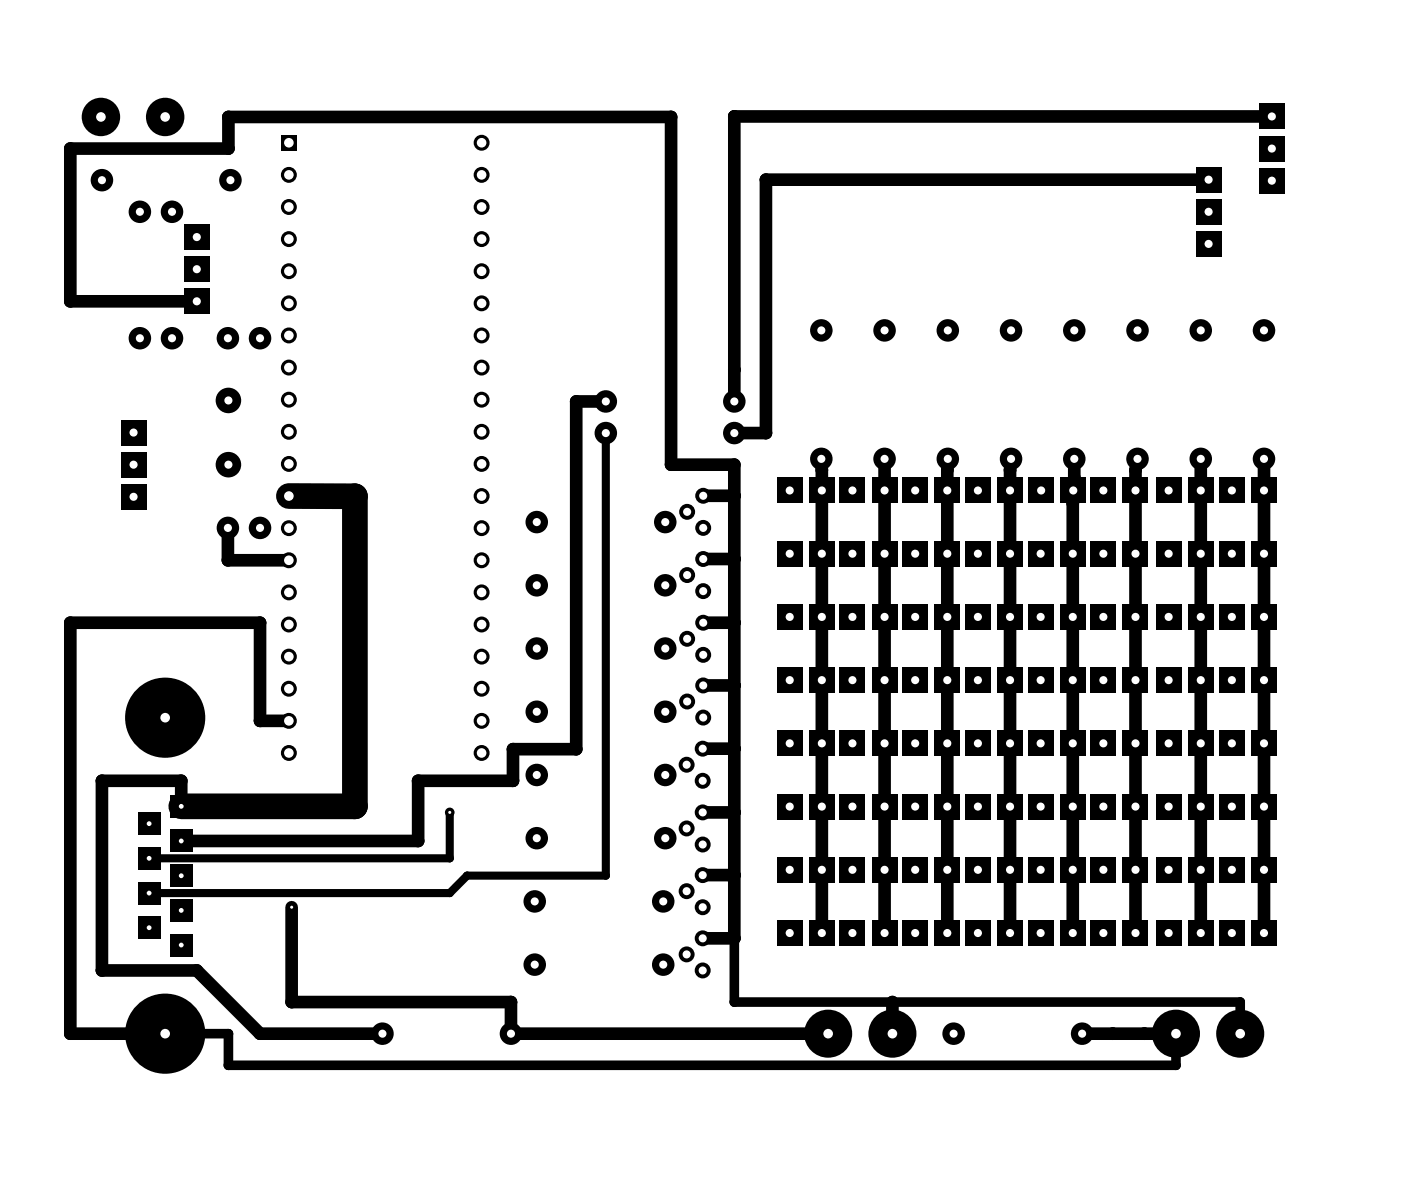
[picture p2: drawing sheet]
<svg xmlns="http://www.w3.org/2000/svg" width="111mm" height="94mm" viewBox="0 0 111 94" stroke-linecap="round" stroke-linejoin="round" font-family="sans-serif">
<g fill="none" stroke="#000" stroke-width="1">
<path d="M95.6 14.2h-35v20h-2.5M100.6 9.2h-42.5v22.5M15.6 23.8h-10v-12.1h12.5v-2.5h35v27.5h5v37.5h-2.5M47.9 31.7h-2.3v27.5h-5v2.5h-7.5v4.8h-18.8M55.6 39.2h2.5M64.9 36.3l.1 37.5M69.9 36.3v37.5M74.9 36.3v37.5M79.9 36.3v.9v36.6M84.9 36.3l-.1 3.5v34M89.9 36.3l-.1 .9v36.6M94.9 36.3v37.5"/>
<path d="M99.9 36.3v37.5M18 41.7v2.6h4.8M22.8 57h-2.2v-7.8h-15v32.5h7.5M55.6 59.2h2.5M55.6 49.2h2.5M55.6 54.2h2.5M55.6 44.2h2.5M14.3 63.8v-2.1h-6.2v15h7.5l5 5h9.6M23.1 71.7v7.5h17.3v2.5h25.1M55.6 69.2h2.5M55.6 64.2h2.5M70.6 79.2v2.5"/>
<path d="M85.6 81.7h7.4"/>
</g>
<g fill="#000">
<circle cx="5.6" cy="11.7" r=".5"/>
<circle cx="18.1" cy="11.7" r=".5"/>
<circle cx="18.1" cy="9.2" r=".5"/>
<circle cx="53.1" cy="9.2" r=".5"/>
<circle cx="58.1" cy="9.2" r=".5"/>
<circle cx="60.6" cy="14.2" r=".5"/>
<circle cx="5.6" cy="23.8" r=".5"/>
<circle cx="28.1" cy="39.3" r="1.01"/>
<circle cx="45.6" cy="31.7" r=".5"/>
<circle cx="53.1" cy="36.7" r=".5"/>
<circle cx="58.1" cy="39.2" r=".5"/>
<circle cx="58.1" cy="36.7" r=".5"/>
<circle cx="58.1" cy="29.2" r=".5"/>
<circle cx="60.6" cy="34.2" r=".5"/>
<circle cx="65" cy="37.2" r=".5"/>
<circle cx="74.9" cy="37.2" r=".5"/>
<circle cx="79.9" cy="37.2" r=".5"/>
<circle cx="84.8" cy="39.8" r=".5"/>
<circle cx="84.9" cy="37.8" r=".5"/>
<circle cx="89.8" cy="37.2" r=".5"/>
<circle cx="5.6" cy="49.2" r=".5"/>
<circle cx="18" cy="44.3" r=".5"/>
<circle cx="20.6" cy="49.2" r=".5"/>
<circle cx="20.6" cy="57" r=".5"/>
<circle cx="40.6" cy="59.2" r=".5"/>
<circle cx="45.6" cy="59.2" r=".5"/>
<circle cx="58.1" cy="54.2" r=".5"/>
<circle cx="58.1" cy="59.2" r=".5"/>
<circle cx="58.1" cy="49.2" r=".5"/>
<circle cx="58.1" cy="44.2" r=".5"/>
<circle cx="8.1" cy="76.7" r=".5"/>
<circle cx="8.1" cy="61.7" r=".5"/>
<circle cx="14.3" cy="61.7" r=".5"/>
<circle cx="15.6" cy="76.7" r=".5"/>
<circle cx="23.1" cy="79.2" r=".5"/>
<circle cx="23.1" cy="71.7" r=".38"/>
<circle cx="28.1" cy="63.8" r="1.01"/>
<circle cx="33.1" cy="61.7" r=".5"/>
<circle cx="33.1" cy="66.5" r=".5"/>
<circle cx="35.6" cy="70.6" r=".32"/>
<circle cx="35.6" cy="67.9" r=".32"/>
<circle cx="36.9" cy="69.2" r=".32"/>
<circle cx="40.4" cy="79.2" r=".5"/>
<circle cx="40.6" cy="61.7" r=".5"/>
<circle cx="47.9" cy="69.2" r=".32"/>
<circle cx="58.1" cy="74.2" r=".5"/>
<circle cx="58.1" cy="64.2" r=".5"/>
<circle cx="58.1" cy="69.2" r=".5"/>
<circle cx="58.1" cy="79.2" r=".38"/>
<circle cx="58.1" cy="74.2" r=".38"/>
<circle cx="70.6" cy="79.2" r=".5"/>
<circle cx="70.6" cy="79.2" r=".38"/>
<circle cx="98.1" cy="79.2" r=".38"/>
<circle cx="5.6" cy="81.7" r=".5"/>
<circle cx="18.1" cy="84.2" r=".38"/>
<circle cx="18.1" cy="81.8" r=".38"/>
<circle cx="20.6" cy="81.7" r=".5"/>
<circle cx="88" cy="81.7" r=".5"/>
<circle cx="90.5" cy="81.7" r=".5"/>
<circle cx="93" cy="84.2" r=".38"/>
</g>
<path d="M58.1 74.2v5h40v2.5M13.1 81.7h5v2.5h74.9v-2.5" fill="none" stroke="#000" stroke-width=".76"/>
<path d="M47.9 34.2v35h-11l-1.3 1.4h-23.8M35.6 64.2v3.7h-23.8" fill="none" stroke="#000" stroke-width=".64"/>
<path d="M22.8 39.2h5.3v24.6h-13.8" fill="none" stroke="#000" stroke-width="2"/>
<circle cx="23.1" cy="71.7" r=".12" fill="#fff"/>
<circle cx="35.6" cy="64.2" r=".38" fill="#000"/>
<circle cx="35.6" cy="64.2" r=".12" fill="#fff"/>
<path d="M22.2 10.7h1.3v1.2h-1.3z" fill="#000"/>
<circle cx="22.8" cy="11.3" r=".38" fill="#fff"/>
<circle cx="22.8" cy="13.8" r=".63" fill="#000"/>
<circle cx="22.8" cy="13.8" r=".38" fill="#fff"/>
<circle cx="22.8" cy="16.4" r=".63" fill="#000"/>
<circle cx="22.8" cy="16.4" r=".38" fill="#fff"/>
<circle cx="22.8" cy="18.9" r=".63" fill="#000"/>
<circle cx="22.8" cy="18.9" r=".38" fill="#fff"/>
<circle cx="22.8" cy="21.5" r=".63" fill="#000"/>
<circle cx="22.8" cy="21.4" r=".38" fill="#fff"/>
<circle cx="22.8" cy="24" r=".63" fill="#000"/>
<circle cx="22.8" cy="24" r=".38" fill="#fff"/>
<circle cx="22.8" cy="26.5" r=".63" fill="#000"/>
<circle cx="22.8" cy="26.5" r=".38" fill="#fff"/>
<circle cx="22.8" cy="29.1" r=".63" fill="#000"/>
<circle cx="22.8" cy="29.1" r=".38" fill="#fff"/>
<circle cx="22.8" cy="31.6" r=".63" fill="#000"/>
<circle cx="22.8" cy="31.6" r=".38" fill="#fff"/>
<circle cx="22.8" cy="34.2" r=".63" fill="#000"/>
<circle cx="22.8" cy="34.1" r=".38" fill="#fff"/>
<circle cx="22.8" cy="36.7" r=".63" fill="#000"/>
<circle cx="22.8" cy="36.7" r=".38" fill="#fff"/>
<circle cx="22.8" cy="39.2" r=".63" fill="#000"/>
<circle cx="22.8" cy="39.2" r=".38" fill="#fff"/>
<circle cx="22.8" cy="41.8" r=".63" fill="#000"/>
<circle cx="22.8" cy="41.8" r=".38" fill="#fff"/>
<circle cx="22.8" cy="44.3" r=".63" fill="#000"/>
<circle cx="22.8" cy="44.3" r=".38" fill="#fff"/>
<circle cx="22.8" cy="46.9" r=".63" fill="#000"/>
<circle cx="22.8" cy="46.8" r=".38" fill="#fff"/>
<circle cx="22.8" cy="49.4" r=".63" fill="#000"/>
<circle cx="22.8" cy="49.4" r=".38" fill="#fff"/>
<circle cx="22.8" cy="51.9" r=".63" fill="#000"/>
<circle cx="22.8" cy="51.9" r=".38" fill="#fff"/>
<circle cx="22.8" cy="54.5" r=".63" fill="#000"/>
<circle cx="22.8" cy="54.5" r=".38" fill="#fff"/>
<circle cx="22.8" cy="57" r=".63" fill="#000"/>
<circle cx="22.8" cy="57" r=".38" fill="#fff"/>
<circle cx="22.8" cy="59.6" r=".63" fill="#000"/>
<circle cx="22.8" cy="59.5" r=".38" fill="#fff"/>
<circle cx="38.1" cy="59.6" r=".63" fill="#000"/>
<circle cx="38.1" cy="59.5" r=".38" fill="#fff"/>
<circle cx="38.1" cy="57" r=".63" fill="#000"/>
<circle cx="38.1" cy="57" r=".38" fill="#fff"/>
<circle cx="38.1" cy="54.5" r=".63" fill="#000"/>
<circle cx="38.1" cy="54.5" r=".38" fill="#fff"/>
<circle cx="38.1" cy="51.9" r=".63" fill="#000"/>
<circle cx="38.1" cy="51.9" r=".38" fill="#fff"/>
<circle cx="38.1" cy="49.4" r=".63" fill="#000"/>
<circle cx="38.1" cy="49.4" r=".38" fill="#fff"/>
<circle cx="38.1" cy="46.9" r=".63" fill="#000"/>
<circle cx="38.1" cy="46.8" r=".38" fill="#fff"/>
<circle cx="38.1" cy="44.3" r=".63" fill="#000"/>
<circle cx="38.1" cy="44.3" r=".38" fill="#fff"/>
<circle cx="38.1" cy="41.8" r=".63" fill="#000"/>
<circle cx="38.1" cy="41.8" r=".38" fill="#fff"/>
<circle cx="38.1" cy="39.2" r=".63" fill="#000"/>
<circle cx="38.1" cy="39.2" r=".38" fill="#fff"/>
<circle cx="38.1" cy="36.7" r=".63" fill="#000"/>
<circle cx="38.1" cy="36.7" r=".38" fill="#fff"/>
<circle cx="38.1" cy="34.2" r=".63" fill="#000"/>
<circle cx="38.1" cy="34.1" r=".38" fill="#fff"/>
<circle cx="38.1" cy="31.6" r=".63" fill="#000"/>
<circle cx="38.1" cy="31.6" r=".38" fill="#fff"/>
<circle cx="38.1" cy="29.1" r=".63" fill="#000"/>
<circle cx="38.1" cy="29.1" r=".38" fill="#fff"/>
<circle cx="38.1" cy="26.5" r=".63" fill="#000"/>
<circle cx="38.1" cy="26.5" r=".38" fill="#fff"/>
<circle cx="38.1" cy="24" r=".63" fill="#000"/>
<circle cx="38.1" cy="24" r=".38" fill="#fff"/>
<circle cx="38.1" cy="21.5" r=".63" fill="#000"/>
<circle cx="38.1" cy="21.4" r=".38" fill="#fff"/>
<circle cx="38.1" cy="18.9" r=".63" fill="#000"/>
<circle cx="38.1" cy="18.9" r=".38" fill="#fff"/>
<circle cx="38.1" cy="16.4" r=".63" fill="#000"/>
<circle cx="38.1" cy="16.4" r=".38" fill="#fff"/>
<circle cx="38.1" cy="13.8" r=".63" fill="#000"/>
<circle cx="38.1" cy="13.8" r=".38" fill="#fff"/>
<circle cx="38.1" cy="11.3" r=".63" fill="#000"/>
<circle cx="38.1" cy="11.3" r=".38" fill="#fff"/>
<path d="M61.4 37.8h2v2h-2z" fill="#000"/>
<circle cx="62.4" cy="38.8" r=".32" fill="#fff"/>
<path d="M64 37.8h2v2h-2z" fill="#000"/>
<circle cx="65" cy="38.8" r=".32" fill="#fff"/>
<path d="M66.4 37.8h2v2h-2z" fill="#000"/>
<circle cx="67.4" cy="38.8" r=".32" fill="#fff"/>
<path d="M68.9 37.8h2v2h-2z" fill="#000"/>
<circle cx="69.9" cy="38.8" r=".32" fill="#fff"/>
<path d="M71.3 37.8h2.1v2h-2.1z" fill="#000"/>
<circle cx="72.4" cy="38.8" r=".32" fill="#fff"/>
<path d="M73.9 37.8h2v2h-2z" fill="#000"/>
<circle cx="74.9" cy="38.8" r=".32" fill="#fff"/>
<path d="M76.3 37.8h2v2h-2z" fill="#000"/>
<circle cx="77.3" cy="38.8" r=".32" fill="#fff"/>
<path d="M78.8 37.8h2.1v2h-2.1z" fill="#000"/>
<circle cx="79.9" cy="38.8" r=".32" fill="#fff"/>
<path d="M81.3 37.8h2v2h-2z" fill="#000"/>
<circle cx="82.3" cy="38.8" r=".32" fill="#fff"/>
<path d="M83.8 37.8h2.1v2h-2.1z" fill="#000"/>
<circle cx="84.9" cy="38.8" r=".32" fill="#fff"/>
<path d="M86.2 37.8h2v2h-2z" fill="#000"/>
<circle cx="87.2" cy="38.8" r=".32" fill="#fff"/>
<path d="M88.8 37.8h2v2h-2z" fill="#000"/>
<circle cx="89.8" cy="38.8" r=".32" fill="#fff"/>
<path d="M91.4 37.8h2v2h-2z" fill="#000"/>
<circle cx="92.4" cy="38.8" r=".32" fill="#fff"/>
<path d="M93.9 37.8h2v2h-2z" fill="#000"/>
<circle cx="94.9" cy="38.8" r=".32" fill="#fff"/>
<path d="M96.4 37.8h2v2h-2z" fill="#000"/>
<circle cx="97.4" cy="38.8" r=".32" fill="#fff"/>
<path d="M98.9 37.8h2v2h-2z" fill="#000"/>
<circle cx="99.9" cy="38.8" r=".32" fill="#fff"/>
<path d="M61.4 42.8h2v2h-2z" fill="#000"/>
<circle cx="62.4" cy="43.8" r=".32" fill="#fff"/>
<path d="M64 42.8h2v2h-2z" fill="#000"/>
<circle cx="65" cy="43.8" r=".32" fill="#fff"/>
<path d="M66.4 42.8h2v2h-2z" fill="#000"/>
<circle cx="67.4" cy="43.8" r=".32" fill="#fff"/>
<path d="M68.9 42.8h2v2h-2z" fill="#000"/>
<circle cx="69.9" cy="43.8" r=".32" fill="#fff"/>
<path d="M71.3 42.8h2.1v2h-2.1z" fill="#000"/>
<circle cx="72.4" cy="43.8" r=".32" fill="#fff"/>
<path d="M73.9 42.8h2v2h-2z" fill="#000"/>
<circle cx="74.9" cy="43.8" r=".32" fill="#fff"/>
<path d="M76.3 42.8h2v2h-2z" fill="#000"/>
<circle cx="77.3" cy="43.8" r=".32" fill="#fff"/>
<path d="M78.8 42.8h2.1v2h-2.1z" fill="#000"/>
<circle cx="79.9" cy="43.8" r=".32" fill="#fff"/>
<path d="M81.3 42.8h2v2h-2z" fill="#000"/>
<circle cx="82.3" cy="43.8" r=".32" fill="#fff"/>
<path d="M83.8 42.8h2v2h-2z" fill="#000"/>
<circle cx="84.8" cy="43.8" r=".32" fill="#fff"/>
<path d="M86.2 42.8h2v2h-2z" fill="#000"/>
<circle cx="87.2" cy="43.8" r=".32" fill="#fff"/>
<path d="M88.8 42.8h2v2h-2z" fill="#000"/>
<circle cx="89.8" cy="43.8" r=".32" fill="#fff"/>
<path d="M91.4 42.8h2v2h-2z" fill="#000"/>
<circle cx="92.4" cy="43.8" r=".32" fill="#fff"/>
<path d="M93.9 42.8h2v2h-2z" fill="#000"/>
<circle cx="94.9" cy="43.8" r=".32" fill="#fff"/>
<path d="M96.4 42.8h2v2h-2z" fill="#000"/>
<circle cx="97.4" cy="43.8" r=".32" fill="#fff"/>
<path d="M98.9 42.8h2v2h-2z" fill="#000"/>
<circle cx="99.9" cy="43.8" r=".32" fill="#fff"/>
<path d="M61.4 47.8h2v2h-2z" fill="#000"/>
<circle cx="62.4" cy="48.8" r=".32" fill="#fff"/>
<path d="M64 47.8h2v2h-2z" fill="#000"/>
<circle cx="65" cy="48.8" r=".32" fill="#fff"/>
<path d="M66.4 47.8h2v2h-2z" fill="#000"/>
<circle cx="67.4" cy="48.8" r=".32" fill="#fff"/>
<path d="M68.9 47.8h2v2h-2z" fill="#000"/>
<circle cx="69.9" cy="48.8" r=".32" fill="#fff"/>
<path d="M71.3 47.8h2.1v2h-2.1z" fill="#000"/>
<circle cx="72.4" cy="48.8" r=".32" fill="#fff"/>
<path d="M73.9 47.8h2v2h-2z" fill="#000"/>
<circle cx="74.9" cy="48.8" r=".32" fill="#fff"/>
<path d="M76.3 47.8h2v2h-2z" fill="#000"/>
<circle cx="77.3" cy="48.8" r=".32" fill="#fff"/>
<path d="M78.8 47.8h2.1v2h-2.1z" fill="#000"/>
<circle cx="79.9" cy="48.8" r=".32" fill="#fff"/>
<path d="M81.3 47.8h2v2h-2z" fill="#000"/>
<circle cx="82.3" cy="48.8" r=".32" fill="#fff"/>
<path d="M83.8 47.8h2v2h-2z" fill="#000"/>
<circle cx="84.8" cy="48.8" r=".32" fill="#fff"/>
<path d="M86.2 47.8h2v2h-2z" fill="#000"/>
<circle cx="87.2" cy="48.8" r=".32" fill="#fff"/>
<path d="M88.8 47.8h2v2h-2z" fill="#000"/>
<circle cx="89.8" cy="48.8" r=".32" fill="#fff"/>
<path d="M91.4 47.8h2v2h-2z" fill="#000"/>
<circle cx="92.4" cy="48.8" r=".32" fill="#fff"/>
<path d="M93.9 47.8h2v2h-2z" fill="#000"/>
<circle cx="94.9" cy="48.8" r=".32" fill="#fff"/>
<path d="M96.4 47.8h2v2h-2z" fill="#000"/>
<circle cx="97.4" cy="48.8" r=".32" fill="#fff"/>
<path d="M98.9 47.8h2v2h-2z" fill="#000"/>
<circle cx="99.9" cy="48.8" r=".32" fill="#fff"/>
<path d="M61.4 52.8h2v2h-2z" fill="#000"/>
<circle cx="62.4" cy="53.8" r=".32" fill="#fff"/>
<path d="M64 52.8h2v2h-2z" fill="#000"/>
<circle cx="65" cy="53.8" r=".32" fill="#fff"/>
<path d="M66.4 52.8h2v2h-2z" fill="#000"/>
<circle cx="67.4" cy="53.8" r=".32" fill="#fff"/>
<path d="M68.9 52.8h2v2h-2z" fill="#000"/>
<circle cx="69.9" cy="53.8" r=".32" fill="#fff"/>
<path d="M71.3 52.8h2.1v2h-2.1z" fill="#000"/>
<circle cx="72.4" cy="53.8" r=".32" fill="#fff"/>
<path d="M73.9 52.8h2v2h-2z" fill="#000"/>
<circle cx="74.9" cy="53.8" r=".32" fill="#fff"/>
<path d="M76.3 52.8h2v2h-2z" fill="#000"/>
<circle cx="77.3" cy="53.8" r=".32" fill="#fff"/>
<path d="M78.8 52.8h2.1v2h-2.1z" fill="#000"/>
<circle cx="79.9" cy="53.8" r=".32" fill="#fff"/>
<path d="M81.3 52.8h2v2h-2z" fill="#000"/>
<circle cx="82.3" cy="53.8" r=".32" fill="#fff"/>
<path d="M83.8 52.8h2v2h-2z" fill="#000"/>
<circle cx="84.8" cy="53.8" r=".32" fill="#fff"/>
<path d="M86.2 52.8h2v2h-2z" fill="#000"/>
<circle cx="87.2" cy="53.8" r=".32" fill="#fff"/>
<path d="M88.8 52.8h2v2h-2z" fill="#000"/>
<circle cx="89.8" cy="53.8" r=".32" fill="#fff"/>
<path d="M91.4 52.8h2v2h-2z" fill="#000"/>
<circle cx="92.4" cy="53.8" r=".32" fill="#fff"/>
<path d="M93.9 52.8h2v2h-2z" fill="#000"/>
<circle cx="94.9" cy="53.8" r=".32" fill="#fff"/>
<path d="M96.4 52.8h2v2h-2z" fill="#000"/>
<circle cx="97.4" cy="53.8" r=".32" fill="#fff"/>
<path d="M98.9 52.8h2v2h-2z" fill="#000"/>
<circle cx="99.9" cy="53.8" r=".32" fill="#fff"/>
<path d="M61.4 57.8h2v2h-2z" fill="#000"/>
<circle cx="62.4" cy="58.8" r=".32" fill="#fff"/>
<path d="M64 57.8h2v2h-2z" fill="#000"/>
<circle cx="65" cy="58.8" r=".32" fill="#fff"/>
<path d="M66.4 57.8h2v2h-2z" fill="#000"/>
<circle cx="67.4" cy="58.8" r=".32" fill="#fff"/>
<path d="M68.9 57.8h2v2h-2z" fill="#000"/>
<circle cx="69.9" cy="58.8" r=".32" fill="#fff"/>
<path d="M71.3 57.8h2.1v2h-2.1z" fill="#000"/>
<circle cx="72.4" cy="58.8" r=".32" fill="#fff"/>
<path d="M73.9 57.8h2v2h-2z" fill="#000"/>
<circle cx="74.9" cy="58.8" r=".32" fill="#fff"/>
<path d="M76.3 57.8h2v2h-2z" fill="#000"/>
<circle cx="77.3" cy="58.8" r=".32" fill="#fff"/>
<path d="M78.8 57.8h2.1v2h-2.1z" fill="#000"/>
<circle cx="79.9" cy="58.8" r=".32" fill="#fff"/>
<path d="M81.3 57.8h2v2h-2z" fill="#000"/>
<circle cx="82.3" cy="58.8" r=".32" fill="#fff"/>
<path d="M83.8 57.8h2v2h-2z" fill="#000"/>
<circle cx="84.8" cy="58.8" r=".32" fill="#fff"/>
<path d="M86.2 57.8h2v2h-2z" fill="#000"/>
<circle cx="87.2" cy="58.8" r=".32" fill="#fff"/>
<path d="M88.8 57.8h2v2h-2z" fill="#000"/>
<circle cx="89.8" cy="58.8" r=".32" fill="#fff"/>
<path d="M91.4 57.8h2v2h-2z" fill="#000"/>
<circle cx="92.4" cy="58.8" r=".32" fill="#fff"/>
<path d="M93.9 57.8h2v2h-2z" fill="#000"/>
<circle cx="94.9" cy="58.8" r=".32" fill="#fff"/>
<path d="M96.4 57.8h2v2h-2z" fill="#000"/>
<circle cx="97.4" cy="58.8" r=".32" fill="#fff"/>
<path d="M98.9 57.8h2v2h-2z" fill="#000"/>
<circle cx="99.9" cy="58.8" r=".32" fill="#fff"/>
<path d="M61.4 62.8h2v2h-2z" fill="#000"/>
<circle cx="62.4" cy="63.8" r=".32" fill="#fff"/>
<path d="M64 62.8h2v2h-2z" fill="#000"/>
<circle cx="65" cy="63.8" r=".32" fill="#fff"/>
<path d="M66.4 62.8h2v2h-2z" fill="#000"/>
<circle cx="67.4" cy="63.8" r=".32" fill="#fff"/>
<path d="M68.9 62.8h2v2h-2z" fill="#000"/>
<circle cx="69.9" cy="63.8" r=".32" fill="#fff"/>
<path d="M71.3 62.8h2.1v2h-2.1z" fill="#000"/>
<circle cx="72.4" cy="63.8" r=".32" fill="#fff"/>
<path d="M73.9 62.8h2v2h-2z" fill="#000"/>
<circle cx="74.9" cy="63.8" r=".32" fill="#fff"/>
<path d="M76.3 62.8h2v2h-2z" fill="#000"/>
<circle cx="77.3" cy="63.8" r=".32" fill="#fff"/>
<path d="M78.8 62.8h2.1v2h-2.1z" fill="#000"/>
<circle cx="79.9" cy="63.8" r=".32" fill="#fff"/>
<path d="M81.3 62.8h2v2h-2z" fill="#000"/>
<circle cx="82.3" cy="63.8" r=".32" fill="#fff"/>
<path d="M83.8 62.8h2v2h-2z" fill="#000"/>
<circle cx="84.8" cy="63.8" r=".32" fill="#fff"/>
<path d="M86.2 62.8h2v2h-2z" fill="#000"/>
<circle cx="87.2" cy="63.8" r=".32" fill="#fff"/>
<path d="M88.8 62.8h2v2h-2z" fill="#000"/>
<circle cx="89.8" cy="63.8" r=".32" fill="#fff"/>
<path d="M91.4 62.8h2v2h-2z" fill="#000"/>
<circle cx="92.4" cy="63.8" r=".32" fill="#fff"/>
<path d="M93.9 62.8h2v2h-2z" fill="#000"/>
<circle cx="94.9" cy="63.8" r=".32" fill="#fff"/>
<path d="M96.4 62.8h2v2h-2z" fill="#000"/>
<circle cx="97.4" cy="63.8" r=".32" fill="#fff"/>
<path d="M98.9 62.8h2v2h-2z" fill="#000"/>
<circle cx="99.9" cy="63.8" r=".32" fill="#fff"/>
<path d="M61.4 67.8h2v2h-2z" fill="#000"/>
<circle cx="62.4" cy="68.8" r=".32" fill="#fff"/>
<path d="M64 67.8h2v2h-2z" fill="#000"/>
<circle cx="65" cy="68.8" r=".32" fill="#fff"/>
<path d="M66.4 67.8h2v2h-2z" fill="#000"/>
<circle cx="67.4" cy="68.8" r=".32" fill="#fff"/>
<path d="M68.9 67.8h2v2h-2z" fill="#000"/>
<circle cx="69.9" cy="68.8" r=".32" fill="#fff"/>
<path d="M71.3 67.8h2.1v2h-2.1z" fill="#000"/>
<circle cx="72.4" cy="68.8" r=".32" fill="#fff"/>
<path d="M73.9 67.8h2v2h-2z" fill="#000"/>
<circle cx="74.9" cy="68.8" r=".32" fill="#fff"/>
<path d="M76.3 67.8h2v2h-2z" fill="#000"/>
<circle cx="77.3" cy="68.8" r=".32" fill="#fff"/>
<path d="M78.8 67.8h2.1v2h-2.1z" fill="#000"/>
<circle cx="79.9" cy="68.8" r=".32" fill="#fff"/>
<path d="M81.3 67.8h2v2h-2z" fill="#000"/>
<circle cx="82.3" cy="68.8" r=".32" fill="#fff"/>
<path d="M83.8 67.8h2v2h-2z" fill="#000"/>
<circle cx="84.8" cy="68.8" r=".32" fill="#fff"/>
<path d="M86.2 67.8h2v2h-2z" fill="#000"/>
<circle cx="87.2" cy="68.8" r=".32" fill="#fff"/>
<path d="M88.8 67.8h2v2h-2z" fill="#000"/>
<circle cx="89.8" cy="68.8" r=".32" fill="#fff"/>
<path d="M91.4 67.8h2v2h-2z" fill="#000"/>
<circle cx="92.4" cy="68.8" r=".32" fill="#fff"/>
<path d="M93.9 67.8h2v2h-2z" fill="#000"/>
<circle cx="94.9" cy="68.8" r=".32" fill="#fff"/>
<path d="M96.4 67.8h2v2h-2z" fill="#000"/>
<circle cx="97.4" cy="68.8" r=".32" fill="#fff"/>
<path d="M98.9 67.8h2v2h-2z" fill="#000"/>
<circle cx="99.9" cy="68.8" r=".32" fill="#fff"/>
<path d="M61.4 72.8h2v2h-2z" fill="#000"/>
<circle cx="62.4" cy="73.8" r=".32" fill="#fff"/>
<path d="M64 72.8h2v2h-2z" fill="#000"/>
<circle cx="65" cy="73.8" r=".32" fill="#fff"/>
<path d="M66.4 72.8h2v2h-2z" fill="#000"/>
<circle cx="67.4" cy="73.8" r=".32" fill="#fff"/>
<path d="M68.9 72.8h2v2h-2z" fill="#000"/>
<circle cx="69.9" cy="73.8" r=".32" fill="#fff"/>
<path d="M71.3 72.8h2.1v2h-2.1z" fill="#000"/>
<circle cx="72.4" cy="73.8" r=".32" fill="#fff"/>
<path d="M73.9 72.8h2v2h-2z" fill="#000"/>
<circle cx="74.9" cy="73.8" r=".32" fill="#fff"/>
<path d="M76.3 72.8h2v2h-2z" fill="#000"/>
<circle cx="77.3" cy="73.8" r=".32" fill="#fff"/>
<path d="M78.8 72.8h2.1v2h-2.1z" fill="#000"/>
<circle cx="79.9" cy="73.8" r=".32" fill="#fff"/>
<path d="M81.3 72.8h2v2h-2z" fill="#000"/>
<circle cx="82.3" cy="73.8" r=".32" fill="#fff"/>
<path d="M83.8 72.8h2v2h-2z" fill="#000"/>
<circle cx="84.8" cy="73.8" r=".32" fill="#fff"/>
<path d="M86.2 72.8h2v2h-2z" fill="#000"/>
<circle cx="87.2" cy="73.8" r=".32" fill="#fff"/>
<path d="M88.8 72.8h2v2h-2z" fill="#000"/>
<circle cx="89.8" cy="73.8" r=".32" fill="#fff"/>
<path d="M91.4 72.8h2v2h-2z" fill="#000"/>
<circle cx="92.4" cy="73.8" r=".32" fill="#fff"/>
<path d="M93.9 72.8h2v2h-2z" fill="#000"/>
<circle cx="94.9" cy="73.8" r=".32" fill="#fff"/>
<path d="M96.4 72.8h2v2h-2z" fill="#000"/>
<circle cx="97.4" cy="73.8" r=".32" fill="#fff"/>
<path d="M98.9 72.8h2v2h-2z" fill="#000"/>
<circle cx="99.9" cy="73.8" r=".32" fill="#fff"/>
<circle cx="42.3" cy="76.3" r=".89" fill="#000"/>
<circle cx="42.3" cy="76.3" r=".32" fill="#fff"/>
<circle cx="52.4" cy="76.3" r=".89" fill="#000"/>
<circle cx="52.4" cy="76.3" r=".32" fill="#fff"/>
<path d="M14.5 17.7h2.1v2.1h-2.1z" fill="#000"/>
<circle cx="15.6" cy="18.7" r=".32" fill="#fff"/>
<path d="M14.5 20.3h2.1v2h-2.1z" fill="#000"/>
<circle cx="15.6" cy="21.3" r=".32" fill="#fff"/>
<path d="M14.5 22.8h2.1v2h-2.1z" fill="#000"/>
<circle cx="15.6" cy="23.8" r=".32" fill="#fff"/>
<circle cx="13.6" cy="16.8" r=".89" fill="#000"/>
<circle cx="13.6" cy="16.7" r=".32" fill="#fff"/>
<circle cx="11.1" cy="16.8" r=".89" fill="#000"/>
<circle cx="11.1" cy="16.7" r=".32" fill="#fff"/>
<circle cx="13.6" cy="26.8" r=".89" fill="#000"/>
<circle cx="13.6" cy="26.7" r=".32" fill="#fff"/>
<circle cx="11.1" cy="26.8" r=".89" fill="#000"/>
<circle cx="11.1" cy="26.7" r=".32" fill="#fff"/>
<circle cx="42.3" cy="71.3" r=".89" fill="#000"/>
<circle cx="42.3" cy="71.3" r=".32" fill="#fff"/>
<circle cx="52.4" cy="71.3" r=".89" fill="#000"/>
<circle cx="52.4" cy="71.3" r=".32" fill="#fff"/>
<circle cx="42.4" cy="66.3" r=".89" fill="#000"/>
<circle cx="42.4" cy="66.3" r=".32" fill="#fff"/>
<circle cx="52.6" cy="66.3" r=".89" fill="#000"/>
<circle cx="52.6" cy="66.3" r=".32" fill="#fff"/>
<circle cx="42.4" cy="61.3" r=".89" fill="#000"/>
<circle cx="42.4" cy="61.3" r=".32" fill="#fff"/>
<circle cx="52.6" cy="61.3" r=".89" fill="#000"/>
<circle cx="52.6" cy="61.3" r=".32" fill="#fff"/>
<circle cx="42.4" cy="56.3" r=".89" fill="#000"/>
<circle cx="42.4" cy="56.3" r=".32" fill="#fff"/>
<circle cx="52.6" cy="56.3" r=".89" fill="#000"/>
<circle cx="52.6" cy="56.3" r=".32" fill="#fff"/>
<circle cx="42.4" cy="51.3" r=".89" fill="#000"/>
<circle cx="42.4" cy="51.3" r=".32" fill="#fff"/>
<circle cx="52.6" cy="51.3" r=".89" fill="#000"/>
<circle cx="52.6" cy="51.3" r=".32" fill="#fff"/>
<circle cx="42.4" cy="46.3" r=".89" fill="#000"/>
<circle cx="42.4" cy="46.3" r=".32" fill="#fff"/>
<circle cx="52.6" cy="46.3" r=".89" fill="#000"/>
<circle cx="52.6" cy="46.3" r=".32" fill="#fff"/>
<circle cx="42.4" cy="41.3" r=".89" fill="#000"/>
<circle cx="42.4" cy="41.3" r=".32" fill="#fff"/>
<circle cx="52.6" cy="41.3" r=".89" fill="#000"/>
<circle cx="52.6" cy="41.3" r=".32" fill="#fff"/>
<circle cx="64.9" cy="36.3" r=".89" fill="#000"/>
<circle cx="64.9" cy="36.3" r=".32" fill="#fff"/>
<circle cx="64.9" cy="26.1" r=".89" fill="#000"/>
<circle cx="64.9" cy="26.1" r=".32" fill="#fff"/>
<circle cx="69.9" cy="36.3" r=".89" fill="#000"/>
<circle cx="69.9" cy="36.3" r=".32" fill="#fff"/>
<circle cx="69.9" cy="26.1" r=".89" fill="#000"/>
<circle cx="69.9" cy="26.1" r=".32" fill="#fff"/>
<circle cx="74.9" cy="36.3" r=".89" fill="#000"/>
<circle cx="74.9" cy="36.3" r=".32" fill="#fff"/>
<circle cx="74.9" cy="26.1" r=".89" fill="#000"/>
<circle cx="74.9" cy="26.1" r=".32" fill="#fff"/>
<circle cx="79.9" cy="36.3" r=".89" fill="#000"/>
<circle cx="79.9" cy="36.3" r=".32" fill="#fff"/>
<circle cx="79.9" cy="26.1" r=".89" fill="#000"/>
<circle cx="79.9" cy="26.1" r=".32" fill="#fff"/>
<circle cx="84.9" cy="36.3" r=".89" fill="#000"/>
<circle cx="84.9" cy="36.3" r=".32" fill="#fff"/>
<circle cx="84.9" cy="26.1" r=".89" fill="#000"/>
<circle cx="84.9" cy="26.1" r=".32" fill="#fff"/>
<circle cx="89.9" cy="36.3" r=".89" fill="#000"/>
<circle cx="89.9" cy="36.3" r=".32" fill="#fff"/>
<circle cx="89.9" cy="26.1" r=".89" fill="#000"/>
<circle cx="89.9" cy="26.1" r=".32" fill="#fff"/>
<circle cx="94.9" cy="36.3" r=".89" fill="#000"/>
<circle cx="94.9" cy="36.3" r=".32" fill="#fff"/>
<circle cx="94.9" cy="26.1" r=".89" fill="#000"/>
<circle cx="94.9" cy="26.1" r=".32" fill="#fff"/>
<circle cx="99.9" cy="36.3" r=".89" fill="#000"/>
<circle cx="99.9" cy="36.3" r=".32" fill="#fff"/>
<circle cx="99.9" cy="26.1" r=".89" fill="#000"/>
<circle cx="99.9" cy="26.1" r=".32" fill="#fff"/>
<path d="M13.4 73.8h1.8v1.8h-1.8z" fill="#000"/>
<circle cx="14.3" cy="74.7" r=".19" fill="#fff"/>
<path d="M13.4 71.1h1.8v1.8h-1.8z" fill="#000"/>
<circle cx="14.3" cy="72" r=".19" fill="#fff"/>
<path d="M13.4 68.4h1.8v1.7h-1.8z" fill="#000"/>
<circle cx="14.3" cy="69.3" r=".19" fill="#fff"/>
<path d="M13.4 65.6h1.8v1.8h-1.8z" fill="#000"/>
<circle cx="14.3" cy="66.5" r=".19" fill="#fff"/>
<path d="M13.4 62.9h1.8v1.8h-1.8z" fill="#000"/>
<circle cx="14.3" cy="63.8" r=".19" fill="#fff"/>
<path d="M10.9 72.5h1.8v1.8h-1.8z" fill="#000"/>
<circle cx="11.8" cy="73.4" r=".19" fill="#fff"/>
<path d="M10.9 69.7h1.8v1.8h-1.8z" fill="#000"/>
<circle cx="11.8" cy="70.6" r=".19" fill="#fff"/>
<path d="M10.9 67h1.8v1.8h-1.8z" fill="#000"/>
<circle cx="11.8" cy="67.9" r=".19" fill="#fff"/>
<path d="M10.9 64.2h1.8v1.8h-1.8z" fill="#000"/>
<circle cx="11.8" cy="65.1" r=".19" fill="#fff"/>
<circle cx="13.1" cy="81.8" r="3.2" fill="#000"/>
<circle cx="13.1" cy="81.8" r=".38" fill="#fff"/>
<circle cx="13.1" cy="56.8" r="3.2" fill="#000"/>
<circle cx="13.1" cy="56.8" r=".38" fill="#fff"/>
<circle cx="18.1" cy="36.8" r="1.01" fill="#000"/>
<circle cx="18.1" cy="36.7" r=".32" fill="#fff"/>
<circle cx="18.1" cy="31.7" r="1.01" fill="#000"/>
<circle cx="18.1" cy="31.7" r=".32" fill="#fff"/>
<circle cx="20.6" cy="41.8" r=".89" fill="#000"/>
<circle cx="20.6" cy="41.7" r=".32" fill="#fff"/>
<circle cx="18" cy="41.8" r=".89" fill="#000"/>
<circle cx="18" cy="41.7" r=".32" fill="#fff"/>
<circle cx="20.6" cy="26.8" r=".89" fill="#000"/>
<circle cx="20.6" cy="26.7" r=".32" fill="#fff"/>
<circle cx="18" cy="26.8" r=".89" fill="#000"/>
<circle cx="18" cy="26.7" r=".32" fill="#fff"/>
<circle cx="93" cy="81.8" r="1.9" fill="#000"/>
<circle cx="93" cy="81.8" r=".38" fill="#fff"/>
<circle cx="98.1" cy="81.8" r="1.9" fill="#000"/>
<circle cx="98.1" cy="81.8" r=".38" fill="#fff"/>
<circle cx="65.5" cy="81.8" r="1.9" fill="#000"/>
<circle cx="65.5" cy="81.8" r=".38" fill="#fff"/>
<circle cx="70.6" cy="81.8" r="1.9" fill="#000"/>
<circle cx="70.6" cy="81.8" r=".38" fill="#fff"/>
<circle cx="40.4" cy="81.8" r=".89" fill="#000"/>
<circle cx="40.4" cy="81.7" r=".32" fill="#fff"/>
<circle cx="30.2" cy="81.8" r=".89" fill="#000"/>
<circle cx="30.2" cy="81.7" r=".32" fill="#fff"/>
<circle cx="85.6" cy="81.8" r=".89" fill="#000"/>
<circle cx="85.6" cy="81.7" r=".32" fill="#fff"/>
<circle cx="75.4" cy="81.8" r=".89" fill="#000"/>
<circle cx="75.4" cy="81.7" r=".32" fill="#fff"/>
<path d="M9.5 33.2h2.1v2h-2.1z" fill="#000"/>
<circle cx="10.6" cy="34.2" r=".32" fill="#fff"/>
<path d="M9.5 35.7h2.1v2.1h-2.1z" fill="#000"/>
<circle cx="10.6" cy="36.7" r=".32" fill="#fff"/>
<path d="M9.5 38.3h2.1v2h-2.1z" fill="#000"/>
<circle cx="10.6" cy="39.3" r=".32" fill="#fff"/>
<path d="M99.5 8.2h2.1v2h-2.1z" fill="#000"/>
<circle cx="100.6" cy="9.2" r=".32" fill="#fff"/>
<path d="M99.5 10.7h2.1v2.1h-2.1z" fill="#000"/>
<circle cx="100.6" cy="11.7" r=".32" fill="#fff"/>
<path d="M99.5 13.3h2.1v2h-2.1z" fill="#000"/>
<circle cx="100.6" cy="14.3" r=".32" fill="#fff"/>
<path d="M94.5 13.2h2.1v2h-2.1z" fill="#000"/>
<circle cx="95.6" cy="14.2" r=".32" fill="#fff"/>
<path d="M94.5 15.7h2.1v2.1h-2.1z" fill="#000"/>
<circle cx="95.6" cy="16.7" r=".32" fill="#fff"/>
<path d="M94.5 18.3h2.1v2h-2.1z" fill="#000"/>
<circle cx="95.6" cy="19.3" r=".32" fill="#fff"/>
<circle cx="18.2" cy="14.3" r=".89" fill="#000"/>
<circle cx="18.2" cy="14.2" r=".32" fill="#fff"/>
<circle cx="8.1" cy="14.3" r=".89" fill="#000"/>
<circle cx="8.1" cy="14.2" r=".32" fill="#fff"/>
<circle cx="58.1" cy="31.8" r=".89" fill="#000"/>
<circle cx="58.1" cy="31.7" r=".32" fill="#fff"/>
<circle cx="47.9" cy="31.8" r=".89" fill="#000"/>
<circle cx="47.9" cy="31.7" r=".32" fill="#fff"/>
<circle cx="47.9" cy="34.3" r=".89" fill="#000"/>
<circle cx="47.9" cy="34.2" r=".32" fill="#fff"/>
<circle cx="58.1" cy="34.3" r=".89" fill="#000"/>
<circle cx="58.1" cy="34.2" r=".32" fill="#fff"/>
<circle cx="8" cy="9.3" r="1.52" fill="#000"/>
<circle cx="8" cy="9.2" r=".38" fill="#fff"/>
<circle cx="13.1" cy="9.3" r="1.52" fill="#000"/>
<circle cx="13.1" cy="9.2" r=".38" fill="#fff"/>
<circle cx="55.6" cy="74.2" r=".63" fill="#000"/>
<circle cx="55.6" cy="74.2" r=".32" fill="#fff"/>
<circle cx="54.3" cy="75.5" r=".63" fill="#000"/>
<circle cx="54.3" cy="75.5" r=".32" fill="#fff"/>
<circle cx="55.6" cy="76.8" r=".63" fill="#000"/>
<circle cx="55.6" cy="76.7" r=".32" fill="#fff"/>
<circle cx="55.6" cy="69.2" r=".63" fill="#000"/>
<circle cx="55.6" cy="69.2" r=".32" fill="#fff"/>
<circle cx="54.3" cy="70.5" r=".63" fill="#000"/>
<circle cx="54.3" cy="70.5" r=".32" fill="#fff"/>
<circle cx="55.6" cy="71.8" r=".63" fill="#000"/>
<circle cx="55.6" cy="71.7" r=".32" fill="#fff"/>
<circle cx="55.6" cy="64.3" r=".63" fill="#000"/>
<circle cx="55.6" cy="64.2" r=".32" fill="#fff"/>
<circle cx="54.3" cy="65.5" r=".63" fill="#000"/>
<circle cx="54.3" cy="65.5" r=".32" fill="#fff"/>
<circle cx="55.6" cy="66.8" r=".63" fill="#000"/>
<circle cx="55.6" cy="66.8" r=".32" fill="#fff"/>
<circle cx="55.6" cy="59.2" r=".63" fill="#000"/>
<circle cx="55.6" cy="59.2" r=".32" fill="#fff"/>
<circle cx="54.3" cy="60.5" r=".63" fill="#000"/>
<circle cx="54.3" cy="60.5" r=".32" fill="#fff"/>
<circle cx="55.6" cy="61.8" r=".63" fill="#000"/>
<circle cx="55.6" cy="61.7" r=".32" fill="#fff"/>
<circle cx="55.6" cy="54.2" r=".63" fill="#000"/>
<circle cx="55.6" cy="54.2" r=".32" fill="#fff"/>
<circle cx="54.3" cy="55.5" r=".63" fill="#000"/>
<circle cx="54.3" cy="55.5" r=".32" fill="#fff"/>
<circle cx="55.6" cy="56.8" r=".63" fill="#000"/>
<circle cx="55.6" cy="56.7" r=".32" fill="#fff"/>
<circle cx="55.6" cy="49.3" r=".63" fill="#000"/>
<circle cx="55.6" cy="49.2" r=".32" fill="#fff"/>
<circle cx="54.3" cy="50.5" r=".63" fill="#000"/>
<circle cx="54.3" cy="50.5" r=".32" fill="#fff"/>
<circle cx="55.6" cy="51.8" r=".63" fill="#000"/>
<circle cx="55.6" cy="51.8" r=".32" fill="#fff"/>
<circle cx="55.6" cy="44.2" r=".63" fill="#000"/>
<circle cx="55.6" cy="44.2" r=".32" fill="#fff"/>
<circle cx="54.3" cy="45.5" r=".63" fill="#000"/>
<circle cx="54.3" cy="45.5" r=".32" fill="#fff"/>
<circle cx="55.6" cy="46.8" r=".63" fill="#000"/>
<circle cx="55.6" cy="46.7" r=".32" fill="#fff"/>
<circle cx="55.6" cy="39.2" r=".63" fill="#000"/>
<circle cx="55.6" cy="39.2" r=".32" fill="#fff"/>
<circle cx="54.3" cy="40.5" r=".63" fill="#000"/>
<circle cx="54.3" cy="40.5" r=".32" fill="#fff"/>
<circle cx="55.6" cy="41.8" r=".63" fill="#000"/>
<circle cx="55.6" cy="41.7" r=".32" fill="#fff"/>
</svg>
